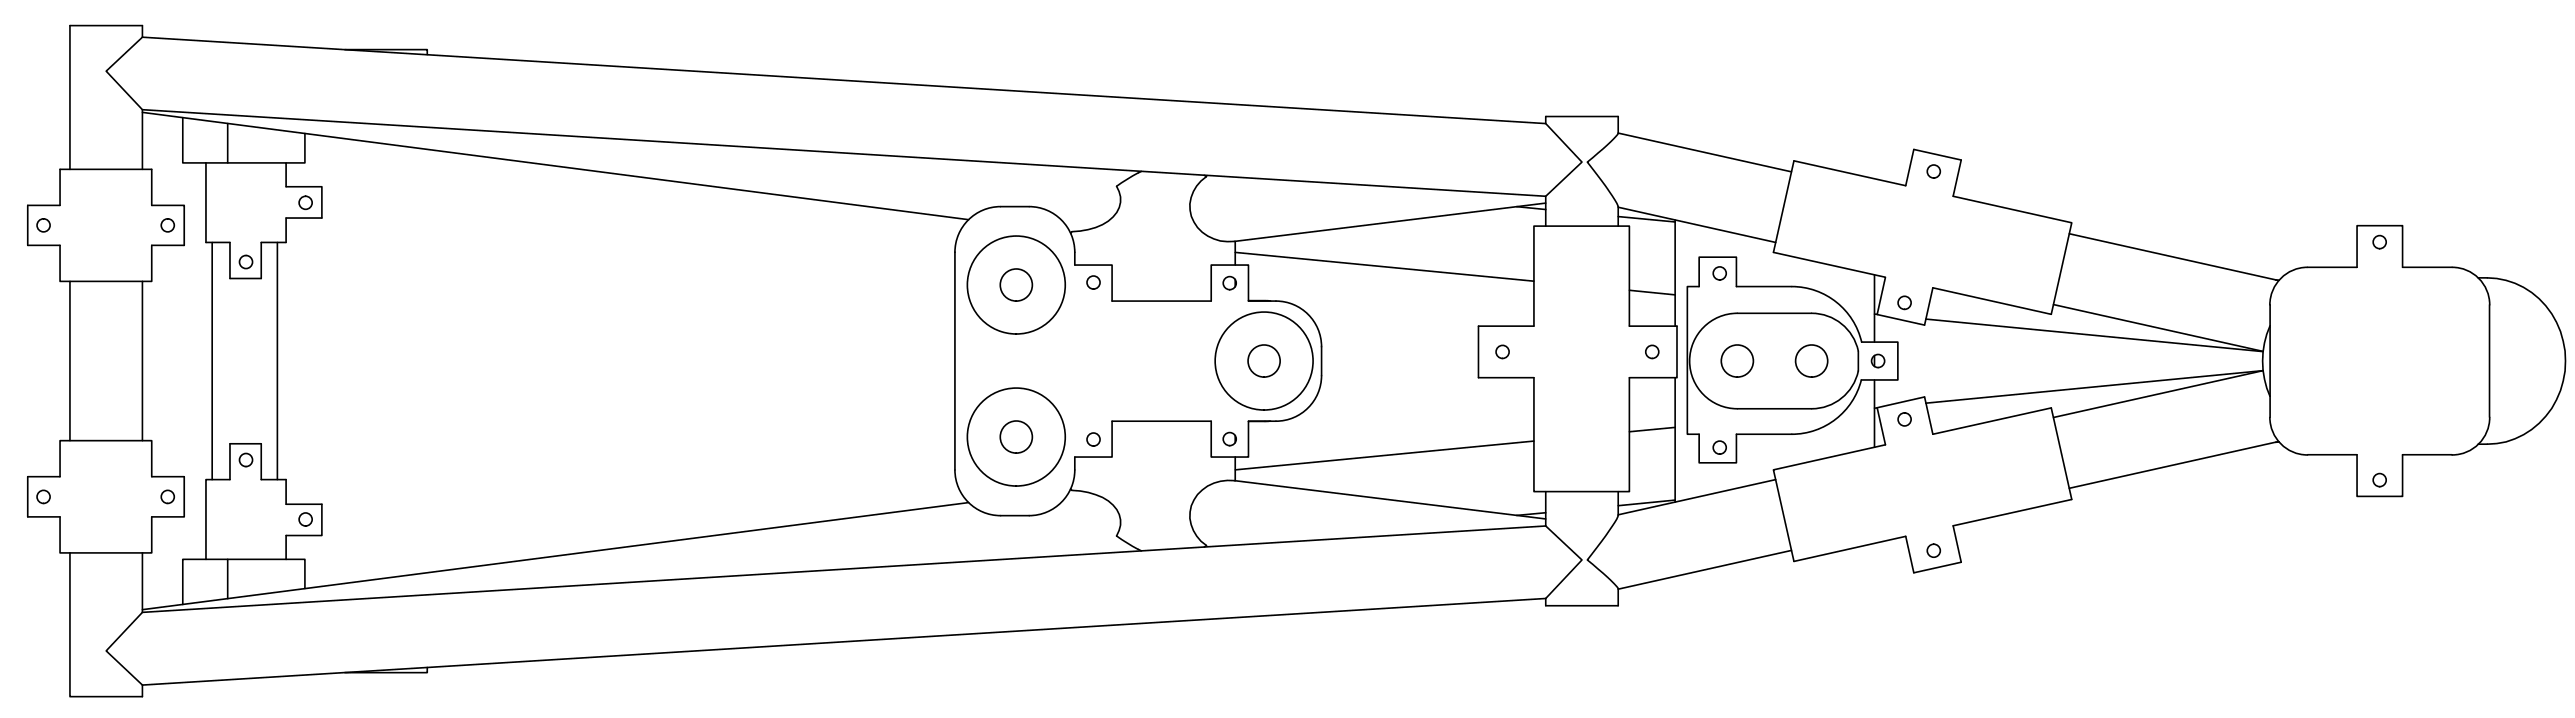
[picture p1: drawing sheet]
<svg xmlns="http://www.w3.org/2000/svg" width="790mm" height="220mm" viewBox="0 0 790 220" stroke-linecap="round" stroke-linejoin="round" font-family="sans-serif">
<!-- layer: Visible (ANSI) -->
<g fill="none" stroke="#000" stroke-width=".51">
<path d="M43.7 11.4l-11.1 10.4 11.1 11.8M43.7 11.4l430.5 26.5 11.1 11.8-11.1 10.5-430.5-26.6M43.7 11.4v-3.5h-22.2v44M105.8 15.2h25.3v1.5M43.7 33.6v18.3M43.7 34.5l253.4 32.9M56.1 36v14h7.1M69.8 37.9v12.1M474.2 37.9v-2.2h22.2v5.2a41.9 41.9 0 0 1-7.8 7.4l-1.7 1.4a76.4 76.4 0 0 1 9.5 13.7v5.9M18.4 51.9h28.1v11.1h10v12.2h-10v11.1h-28.1v-11.1h-9.9v-12.2h9.9zM63.2 50h24.6v7.3h10.9v9.5h-10.9v7.5h-7.7v11.1h-9.6v-11.1h-7.3zM93.5 40.9v9.1h-5.7"/>
<path d="M349.2 53l-6.7 4.1a7.5 7.5 0 0 1-2.5 10.7 19.8 19.8 0 0 1-11.2 3.2M350.1 52.5l-.9 .5M369.4 53.7l.7 .4a10.6 10.6 0 0 0-5 10.3 10.6 10.6 0 0 0 7.3 8.9l2 .6 4.3 .1 95.5-11.7M496.4 40.8l53.1 11.9M550.3 49.3l34.3 7.6 2.5-11.1 14.5 3.3-2.5 11.1 36.4 8.1-6.3 28.1-36.3-8.2-2.5 11.5-14.6-3.3 2.6-11.4-34.4-7.6zM65.1 74.3v72.7M85.1 74.3v72.7M292.9 77.3v66.8a14 14 0 0 0 14 14h8.8a14 14 0 0 0 14-14v-4h11.4v-11h30.4v11h11.5v-11h8.4a14 14 0 0 0 14-14v-8.8a14 14 0 0 0-14-14h-8.4v-11h-11.5v11h-30.4v-11h-11.4v-4M292.9 77.4a14 14 0 0 1 14-14h8.8a14 14 0 0 1 14 14M328.4 71.4h.1M328.8 71.1l-.3 .4M378.9 77.4l91.6 8.8"/>
<path d="M378.9 74v7.3M465.2 63.4l9 .8M470.5 69.3h29.3v30.7h14.6v15.8h-14.6v34.9h-29.3v-34.9h-17v-15.8h17zM474.2 60.2v9.1M496.4 63.5l48.3 10.8M496.4 66.4l17.4 1.7M513.8 67.5v32.5M634.7 71.7l64.3 14.3M21.5 86.3v48.8M43.7 86.3v48.8M378.9 85.6v2.3M383 92.2h5"/>
<path d="M388.1 92.2l1.6 .1M499.8 89l14 1.4M532.9 96.1a14.6 14.6 0 0 0-14.6 14.6 14.6 14.6 0 0 0 14.6 14.6M533 96.1h22.7M555.7 96.1a14.6 14.6 0 0 1 14.3 11.5v6.2M575 96.3l.8 .1M575 84.2v20.7M590.7 97.8l103.5 10M629.9 93.4l64.3 14.3M696.3 99.9a26.9 26.9 0 0 0 0 21.7M698 85.8l1.1 .2M752.2 82h-15.2v-12.8h-14v12.8h-15.2a11.5 11.5 0 0 0-11.5 11.5v34.4"/>
<path d="M752.2 82a11.5 11.5 0 0 1 11.5 11.5M760.2 85.2a24.8 24.8 0 0 1 26.8 25.5 25 25 0 0 1-21.1 25.3l-5.7 .2M763.7 93.5v34.4M513.8 115.8v38.2M570 113.7a14.6 14.6 0 0 1-14.3 11.6M570.9 116.5h11.3v-11.6h-11.1a22 22 0 0 0-21.5-17h-17v-9.1h-11.4v9.1h-3.6v45.2h3.6v8.8h11.4v-8.8h17a22 22 0 0 0 21.4-16.6M575 109v3.4M575 116.5v20.6M18.4 135.1h28.1v11.1h10v12.3h-10v11h-28.1v-11h-9.9v-12.3h9.9zM378.9 133.5v2.2M383 129.2h5M389.7 129.1l-1.6 .1"/>
<path d="M470.5 135.2l-91.6 8.9M513.8 131l-14 1.4M533 125.3h22.7M575.8 125.1h-.8M590.7 123.6l103.5-10-64.3 14.4M696.3 128a11.5 11.5 0 0 0 11.5 11.5M699 135.4l-64.3 14.3M699.1 135.5l-1.1 .1M707.8 139.4h15.2v12.8h14v-12.8h15.2M763.7 128a11.5 11.5 0 0 1-11.5 11.5M297.1 154.1l-253.4 32.8M328.4 150h.1"/>
<path d="M328.4 149.9l.4 .5M328.8 150.3a19.2 19.2 0 0 1 12.6 4.6 7.3 7.3 0 0 1 1.1 9.4l6.7 4.2M378.9 140.1v7.3M474.2 159.1l-95.5-11.7a11.9 11.9 0 0 0-13.6 9.6 11.1 11.1 0 0 0 5 10.2l-.7 .5M474.2 157.2l-9 .8M474.2 150.7v10.6M496.4 150.7v7.3a55.3 55.3 0 0 1-8 11.7l-1.5 2a56.6 56.6 0 0 1 9.5 8.8v5.2h-22.2v-2.2M513.8 153.3l-17.4 1.7M544 144.1l34.4-7.7-2.6-11.4 14.6-3.3 2.5 11.4 36.3-8 6.3 28-36.4 8.1 2.5 11.2-14.5 3.2-2.5-11.2-34.3 7.7zM544.7 147l-48.3 10.8M21.5 169.5v44.1h22.2v-3.6M43.7 169.5v18.2"/>
<path d="M63.2 171.5v-24.5h7.3v-10.9h9.6v10.9h7.7v7.6h10.9v9.6h-10.9v7.3M63.2 171.5h-7.1v13.8M63.2 171.5h24.6M69.8 171.5v12.1M87.8 171.5h5.7v8.9M349.2 168.4l.9 .5M474.2 161.3l11.1 10.4-11.1 11.8M474.2 161.3l-430.5 26.4M549.5 168.8l-53.1 11.8M43.7 187.7l-11.1 11.9 11.1 10.4M474.2 183.5l-430.5 26.5M131.1 204.6v1.6h-25.3"/>
<circle cx="593.2" cy="52.6" r="2"/>
<circle cx="13.4" cy="69.1" r="2"/>
<circle cx="51.5" cy="69.1" r="2"/>
<circle cx="93.8" cy="62.2" r="2"/>
<circle cx="730" cy="74.2" r="2"/>
<circle cx="75.5" cy="80.3" r="2"/>
<circle cx="311.8" cy="87.4" r="4.9"/>
<circle cx="311.8" cy="87.4" r="15"/>
<circle cx="335.4" cy="86.6" r="2"/>
<circle cx="377.2" cy="86.8" r="2"/>
<circle cx="527.5" cy="83.8" r="2"/>
<circle cx="584.2" cy="92.8" r="2"/>
<circle cx="387.8" cy="110.7" r="4.9"/>
<circle cx="387.8" cy="110.7" r="15"/>
<circle cx="460.9" cy="107.9" r="2"/>
<circle cx="506.8" cy="107.9" r="2"/>
<circle cx="532.9" cy="110.7" r="4.9"/>
<circle cx="555.7" cy="110.7" r="4.9"/>
<circle cx="576.1" cy="110.7" r="2"/>
<circle cx="311.8" cy="134" r="4.9"/>
<circle cx="311.8" cy="134" r="15"/>
<circle cx="335.4" cy="134.8" r="2"/>
<circle cx="377.2" cy="134.6" r="2"/>
<circle cx="527.5" cy="137.2" r="2"/>
<circle cx="584.2" cy="128.6" r="2"/>
<circle cx="13.4" cy="152.3" r="2"/>
<circle cx="51.5" cy="152.3" r="2"/>
<circle cx="75.5" cy="141" r="2"/>
<circle cx="93.8" cy="159.3" r="2"/>
<circle cx="730" cy="147.2" r="2"/>
<circle cx="593.2" cy="168.9" r="2"/>
</g>
</svg>
